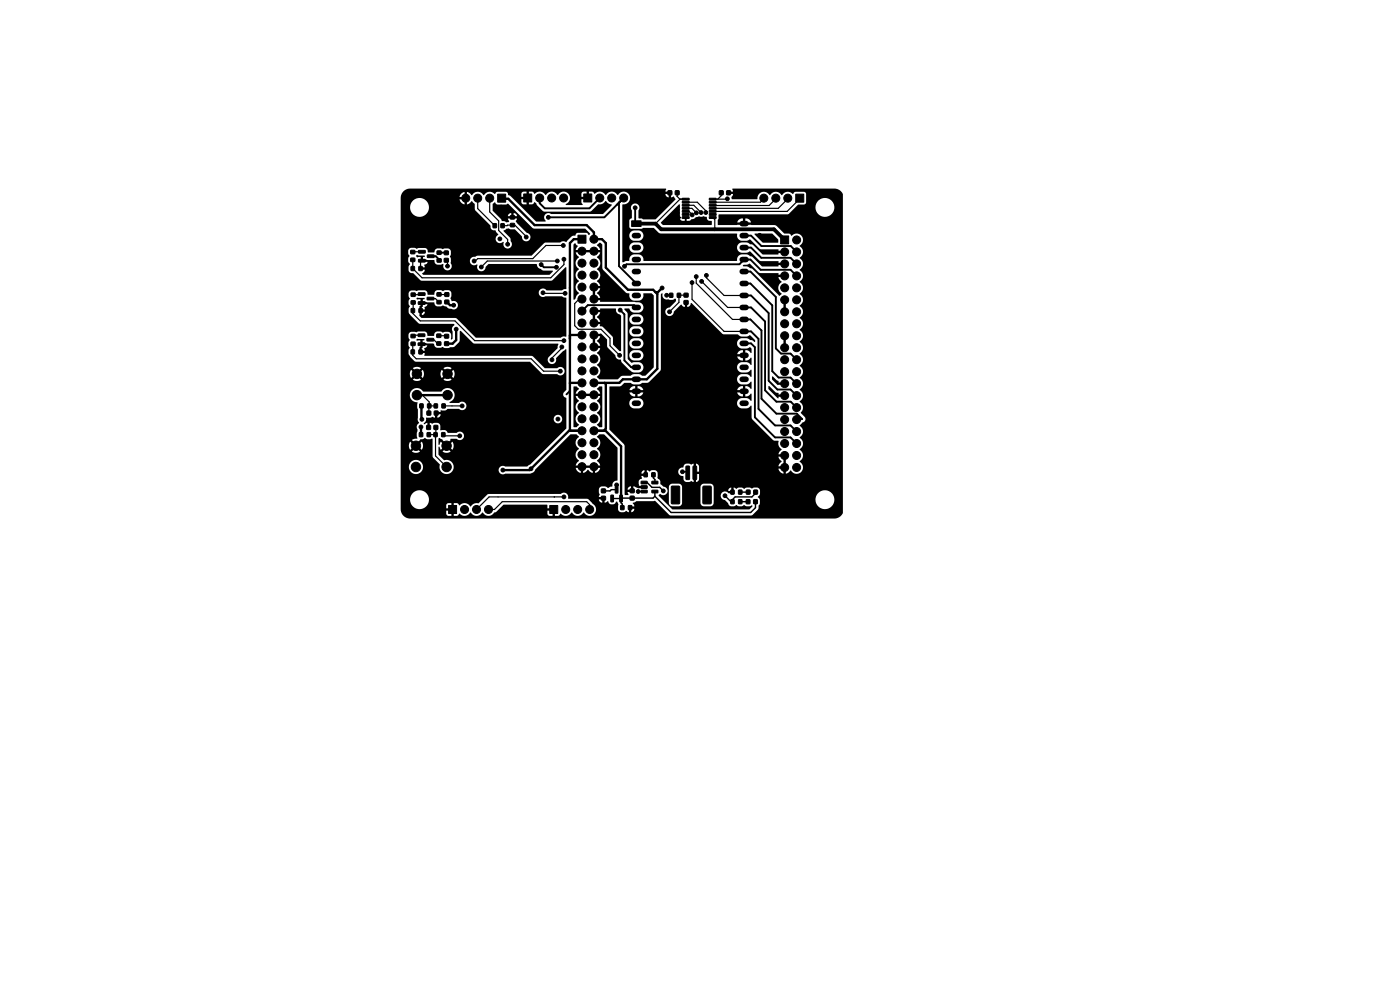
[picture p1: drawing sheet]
<svg xmlns="http://www.w3.org/2000/svg" width="297mm" height="210mm" viewBox="0 0 297 210" stroke-linecap="round" stroke-linejoin="round" font-family="sans-serif">
<g fill="#000" stroke="#000" stroke-width=".21">
<path d="M87.2 56.5h.7v.9h-.7zM87.2 54.8h.8v.7h-.8zM87.2 53.1h.8v.7h-.8zM88.8 53.2l1.3-.1 .1 .5-1.3 .1zM88.8 55h1.3l.1 .5-1.3 .1zM88.9 56.5h.7v.9h-.7zM90.7 54.1h1.3l.1 .5h-1.4zM92.7 53.3h.9v.6h-.9zM92.7 54.9h.9v.7h-.9zM94.3 53.3h.8v.7h-.8zM94.3 54.8h.8v.8h-.8zM104.6 47.5h.7v.8h-.7z"/>
<path d="M105.6 41.2h1.7v1.7h-1.7zM106.3 47.5h.7v.8h-.7zM108.3 45.8h.8v.6h-.8zM108.3 47.4h.8v.7h-.8zM111.1 41.2h1.7v1.7h-1.7zM122.6 49.9h1.7v1.7h-1.7zM123.8 41.2h1.7v1.7h-1.7zM134 46.8h2v1.2h-2zM141.7 40.5h.8v.8h-.8zM143.3 40.5h.7v.8h-.7zM144.8 42.1h1.3l.1 .3h-1.4zM144.8 42.7h1.3l.1 .3-1.4 .1z"/>
<path d="M144.8 43.4h1.3l.1 .3h-1.4zM144.8 44h1.3l.1 .3-1.4 .1zM144.8 44.7h1.3l.1 .3h-1.4zM144.8 45.3h1.3l.1 .3-1.4 .1zM144.8 46h1.3l.1 .3h-1.4zM150.5 46h1.4v.3h-1.4zM150.5 45.3h1.4v.3l-1.4 .1zM150.5 44.7h1.4v.3h-1.4zM150.5 44h1.4v.3l-1.4 .1zM150.5 43.4h1.4v.3h-1.4zM150.5 42.7h1.4v.3l-1.4 .1zM150.5 42.1h1.4v.3h-1.4z"/>
<path d="M152.6 40.5h.8v.8h-.8zM154.2 40.5h.7v.8h-.7zM165.6 50h1.7v1.7h-1.7zM168.8 41.2h1.7v1.7h-1.7zM87.2 74.2h.7v.9h-.7zM87.2 65.5h.7v.8h-.7zM87.2 72.6h.8v.7h-.8zM87.2 70.9h.8v.7h-.8zM87.2 63.8h.9v.7h-.9zM87.2 62.2h.9v.7h-.9zM88.7 70.9l1.4-.1v.5l-1.3 .1zM88.7 72.8l1.4-.1v.5l-1.3 .1z"/>
<path d="M88.8 62.1h1.3l.1 .5-1.4 .1zM88.8 64h1.3l.1 .5-1.4 .1zM88.9 74.2h.7v.9h-.7zM88.9 65.5h.7v.8h-.7zM90.6 71.8h1.3l.1 .5h-1.4zM90.6 63.1l1.4-.1 .1 .5-1.4 .1zM92.7 70.9h.8v.7h-.8zM92.7 72.5h.8v.7h-.8zM92.7 62.1h.9v.7h-.9zM92.7 63.8h.9v.6h-.9zM94.3 70.9h.9v.8h-.9zM94.3 72.5h.9v.8h-.9z"/>
<path d="M94.4 62.1h.8v.8h-.8zM94.4 63.7h.8v.7h-.8zM142 62.2h.7v.9h-.7zM143.7 62.2h.7v.9h-.7zM145.1 62.2h.9v.8h-.9zM145.1 63.8h.9v.7h-.9zM89 91.8h.7v.8h-.7zM89.1 85.7h.6v.8h-.6zM90.6 87.2h.8v.8h-.8zM90.6 91.8h.7v.8h-.7zM90.7 85.7h.7v.8h-.7zM90.5 90.3h.8v.8h-.8z"/>
<path d="M92.1 87.2h.8v.8h-.8zM92.1 91.8h.6v.8h-.6zM92.1 85.7h.7v.8h-.7zM92.1 90.3h.8v.8h-.8zM93.7 91.8h.7v.8h-.7zM93.8 85.7h.6v.8h-.6zM145.6 98.9l.5-.1 .2 .2v2.5l-.1 .2-.7-.1zM147.1 98.9l.5-.1 .2 .2v2.5l-.1 .2-.7-.1zM95.2 107.2h1.7v1.7h-1.7zM116.6 107.2h1.7v1.7h-1.7zM127.6 103.7h.8v.8h-.8zM127.6 105.3h.8v.8h-.8z"/>
<path d="M129.6 105.1h.5v1.4l-.5-.1zM130.6 103.2h.5l-.1 1.4-.5-.1zM131.5 105.1h.5v1.4l-.5-.1zM131.7 107.3h.7v.8h-.7zM133.3 107.3h.7v.8h-.7zM133.7 105.3h.8v.7h-.8zM133.7 103.7h.8v.8h-.8zM136 102.1h1.2l.1 .5-1.2 .1zM136 103.1l1.2-.1 .1 .5-1.2 .1zM136 104h1.2l.1 .5-1.2 .1zM136.6 100.3h.7v.8h-.7zM138.3 104h1.2l.1 .5-1.2 .1z"/>
<path d="M138.3 102.1h1.2l.1 .5-1.2 .1zM138.3 100.3h.7v.8h-.7zM142.5 103.2l1.4-.1 .3 .2v3.4l-.2 .2h-1.4l-.2-.2zM149.2 103.2l1.4-.1 .3 .2v3.4l-.2 .2h-1.4l-.2-.2zM155 106h.7v.8h-.7zM155 104h.7v.8h-.7zM156.7 106h.7v.8h-.7zM156.7 104h.7v.8h-.7zM158.3 106h.8v.8h-.8zM158.4 104h.7v.8h-.7zM159.9 106h.7v.8h-.7zM159.9 104h.8v.8h-.8z"/>
<circle cx="94.6" cy="43.8" r=".4"/>
<circle cx="94.9" cy="56.5" r=".4"/>
<circle cx="98.8" cy="42" r=".85"/>
<circle cx="100.6" cy="55.4" r=".4"/>
<circle cx="101.3" cy="42" r=".85"/>
<circle cx="102.1" cy="56.6" r=".4"/>
<circle cx="103.9" cy="42" r=".85"/>
<circle cx="106" cy="50.7" r=".4"/>
<circle cx="106.3" cy="43.9" r=".4"/>
<circle cx="106.3" cy="52.6" r=".4"/>
<circle cx="107.7" cy="51.8" r=".4"/>
<circle cx="108.6" cy="40.9" r=".4"/>
<circle cx="111.6" cy="50.3" r=".4"/>
<circle cx="111.8" cy="52.2" r=".4"/>
<circle cx="114.5" cy="42" r=".85"/>
<circle cx="114.8" cy="56.1" r=".4"/>
<circle cx="116.3" cy="46.1" r=".4"/>
<circle cx="117" cy="42" r=".85"/>
<circle cx="118" cy="56.7" r=".4"/>
<circle cx="118.2" cy="55.4" r=".4"/>
<circle cx="119.5" cy="52.1" r=".4"/>
<circle cx="119.6" cy="42" r=".85"/>
<circle cx="119.6" cy="55" r=".4"/>
<circle cx="119.9" cy="49.1" r=".4"/>
<circle cx="122.3" cy="42.9" r=".4"/>
<circle cx="123.5" cy="58.4" r=".85"/>
<circle cx="123.5" cy="55.8" r=".85"/>
<circle cx="123.5" cy="53.3" r=".85"/>
<circle cx="126" cy="50.7" r=".85"/>
<circle cx="126" cy="53.3" r=".85"/>
<circle cx="126" cy="55.8" r=".85"/>
<circle cx="126" cy="58.4" r=".85"/>
<circle cx="127.2" cy="42" r=".85"/>
<circle cx="129.8" cy="42" r=".85"/>
<circle cx="132.3" cy="42" r=".85"/>
<circle cx="132.5" cy="56.5" r=".4"/>
<circle cx="132.8" cy="50" r=".4"/>
<circle cx="134.7" cy="44.1" r=".4"/>
<circle cx="136.4" cy="41.4" r=".4"/>
<circle cx="138.8" cy="45" r=".4"/>
<circle cx="142.6" cy="54.4" r=".4"/>
<circle cx="143.3" cy="45.2" r=".4"/>
<circle cx="146.8" cy="59.9" r=".4"/>
<circle cx="146.8" cy="45.6" r=".4"/>
<circle cx="147.7" cy="58.7" r=".4"/>
<circle cx="147.7" cy="45.1" r=".4"/>
<circle cx="148.7" cy="45.1" r=".4"/>
<circle cx="148.8" cy="59.7" r=".4"/>
<circle cx="149.7" cy="45.1" r=".4"/>
<circle cx="149.9" cy="58.4" r=".4"/>
<circle cx="154.3" cy="42.2" r=".4"/>
<circle cx="160.4" cy="47.1" r=".4"/>
<circle cx="161.2" cy="49.9" r=".4"/>
<circle cx="162" cy="42" r=".85"/>
<circle cx="164.6" cy="42" r=".85"/>
<circle cx="166.5" cy="53.4" r=".85"/>
<circle cx="166.5" cy="58.5" r=".85"/>
<circle cx="166.5" cy="56" r=".85"/>
<circle cx="167.1" cy="42" r=".85"/>
<circle cx="169" cy="56" r=".85"/>
<circle cx="169" cy="58.5" r=".85"/>
<circle cx="169" cy="50.9" r=".85"/>
<circle cx="169" cy="53.4" r=".85"/>
<circle cx="88.4" cy="79.3" r="1"/>
<circle cx="94.9" cy="79.3" r="1"/>
<circle cx="96.2" cy="64.7" r=".4"/>
<circle cx="96.8" cy="69.8" r=".4"/>
<circle cx="98.8" cy="66" r=".4"/>
<circle cx="98.8" cy="73.4" r=".4"/>
<circle cx="115.2" cy="62.1" r=".4"/>
<circle cx="117.1" cy="76.3" r=".4"/>
<circle cx="118.9" cy="78.7" r=".4"/>
<circle cx="119.2" cy="73.6" r=".4"/>
<circle cx="119.6" cy="72.3" r=".4"/>
<circle cx="119.9" cy="62.2" r=".4"/>
<circle cx="123.5" cy="63.4" r=".85"/>
<circle cx="123.5" cy="66" r=".85"/>
<circle cx="123.5" cy="76.1" r=".85"/>
<circle cx="123.5" cy="71.1" r=".85"/>
<circle cx="123.5" cy="60.9" r=".85"/>
<circle cx="123.5" cy="68.5" r=".85"/>
<circle cx="123.5" cy="78.7" r=".85"/>
<circle cx="123.5" cy="73.6" r=".85"/>
<circle cx="126" cy="63.4" r=".85"/>
<circle cx="126" cy="76.1" r=".85"/>
<circle cx="126" cy="66" r=".85"/>
<circle cx="126" cy="68.5" r=".85"/>
<circle cx="126" cy="71.1" r=".85"/>
<circle cx="126" cy="60.9" r=".85"/>
<circle cx="126" cy="73.6" r=".85"/>
<circle cx="126" cy="78.7" r=".85"/>
<circle cx="131.4" cy="75.4" r=".4"/>
<circle cx="131.6" cy="65.8" r=".4"/>
<circle cx="140.5" cy="61.1" r=".4"/>
<circle cx="141.4" cy="62.6" r=".4"/>
<circle cx="142" cy="66.1" r=".4"/>
<circle cx="148.1" cy="66.7" r=".4"/>
<circle cx="164" cy="60.2" r=".4"/>
<circle cx="166.5" cy="66.1" r=".85"/>
<circle cx="166.5" cy="68.7" r=".85"/>
<circle cx="166.5" cy="76.3" r=".85"/>
<circle cx="166.5" cy="71.2" r=".85"/>
<circle cx="166.5" cy="61.1" r=".85"/>
<circle cx="166.5" cy="63.6" r=".85"/>
<circle cx="166.5" cy="73.8" r=".85"/>
<circle cx="166.5" cy="78.8" r=".85"/>
<circle cx="169" cy="73.8" r=".85"/>
<circle cx="169" cy="78.8" r=".85"/>
<circle cx="169" cy="66.1" r=".85"/>
<circle cx="169" cy="63.6" r=".85"/>
<circle cx="169" cy="76.3" r=".85"/>
<circle cx="169" cy="68.7" r=".85"/>
<circle cx="169" cy="71.2" r=".85"/>
<circle cx="169" cy="61.1" r=".85"/>
<circle cx="174.6" cy="69.2" r=".4"/>
<circle cx="88.2" cy="99.1" r="1"/>
<circle cx="88.2" cy="94.6" r="1"/>
<circle cx="88.4" cy="83.8" r="1"/>
<circle cx="89.3" cy="90.6" r=".4"/>
<circle cx="89.5" cy="88.9" r=".4"/>
<circle cx="94.7" cy="99.1" r="1"/>
<circle cx="94.7" cy="94.6" r="1"/>
<circle cx="94.9" cy="83.8" r="1"/>
<circle cx="97.5" cy="92.5" r=".4"/>
<circle cx="98" cy="86.1" r=".4"/>
<circle cx="106.7" cy="99.7" r=".4"/>
<circle cx="112" cy="91.8" r=".4"/>
<circle cx="112.6" cy="99.4" r=".4"/>
<circle cx="118.4" cy="88.9" r=".4"/>
<circle cx="123.5" cy="93.9" r=".85"/>
<circle cx="123.5" cy="81.2" r=".85"/>
<circle cx="123.5" cy="86.3" r=".85"/>
<circle cx="123.5" cy="88.8" r=".85"/>
<circle cx="123.5" cy="99" r=".85"/>
<circle cx="123.5" cy="96.5" r=".85"/>
<circle cx="123.5" cy="83.8" r=".85"/>
<circle cx="123.5" cy="91.4" r=".85"/>
<circle cx="126" cy="88.8" r=".85"/>
<circle cx="126" cy="81.2" r=".85"/>
<circle cx="126" cy="83.8" r=".85"/>
<circle cx="126" cy="99" r=".85"/>
<circle cx="126" cy="93.9" r=".85"/>
<circle cx="126" cy="86.3" r=".85"/>
<circle cx="126" cy="91.4" r=".85"/>
<circle cx="126" cy="96.5" r=".85"/>
<circle cx="166.5" cy="81.4" r=".85"/>
<circle cx="166.5" cy="86.5" r=".85"/>
<circle cx="166.5" cy="99.2" r=".85"/>
<circle cx="166.5" cy="89" r=".85"/>
<circle cx="166.5" cy="96.6" r=".85"/>
<circle cx="166.5" cy="83.9" r=".85"/>
<circle cx="166.5" cy="94.1" r=".85"/>
<circle cx="166.5" cy="91.5" r=".85"/>
<circle cx="169" cy="81.4" r=".85"/>
<circle cx="169" cy="83.9" r=".85"/>
<circle cx="169" cy="94.1" r=".85"/>
<circle cx="169" cy="96.6" r=".85"/>
<circle cx="169" cy="89" r=".85"/>
<circle cx="169" cy="91.5" r=".85"/>
<circle cx="169" cy="86.5" r=".85"/>
<circle cx="169" cy="99.2" r=".85"/>
<circle cx="89.3" cy="100.9" r=".4"/>
<circle cx="98.6" cy="108.1" r=".85"/>
<circle cx="101.1" cy="108.1" r=".85"/>
<circle cx="103.6" cy="108.1" r=".85"/>
<circle cx="113" cy="103.6" r=".4"/>
<circle cx="119.6" cy="105.4" r=".4"/>
<circle cx="120" cy="108.1" r=".85"/>
<circle cx="122.6" cy="108.1" r=".85"/>
<circle cx="125.1" cy="108.1" r=".85"/>
<circle cx="130.8" cy="102.9" r=".4"/>
<circle cx="135.4" cy="104.3" r=".4"/>
<circle cx="140.7" cy="104.1" r=".4"/>
<circle cx="141.2" cy="102.1" r=".4"/>
<circle cx="144.8" cy="100.1" r=".4"/>
<circle cx="146.6" cy="106.6" r=".4"/>
<circle cx="153.8" cy="105.2" r=".4"/>
</g>
<g fill="none" stroke="#000" stroke-width="1.2">
<path d="M134.6 50h.8M134.6 52.5h.8M134.6 55.1h.8M134.6 57.6h.8M157.5 50h.8M157.5 52.5h.8M157.5 55.1h.8M157.5 57.6h.8M157.5 47.4h.8M134.6 60.1h.8M134.6 62.7h.8M134.6 65.2h.8"/>
<path d="M134.6 67.8h.8M134.6 70.3h.8M134.6 72.8h.8M134.6 75.4h.8M134.6 77.9h.8M157.5 60.1h.8M157.5 62.7h.8M157.5 65.2h.8M157.5 67.8h.8M157.5 70.3h.8M157.5 72.8h.8M157.5 75.4h.8"/>
<path d="M157.5 77.9h.8M134.6 80.5h.8M134.6 83h.8M134.6 85.5h.8M157.5 80.5h.8M157.5 83h.8M157.5 85.5h.8"/>
</g>
<g fill="none" stroke="#000" stroke-width=".25">
<path d="M87.6 55.1v1.7M89.5 55.3l-.3 .3v1.2M89.5 53.4l-1.9 .1M94.7 55.2l.2 .3v1M101.3 42.2v2.1l3.7 3.6M103.9 42.2v2.8l1.9 1.9v2l1.9 1.9v1M106.6 47.9l2.1-.1-.1 .1M109.2 47.8l2.4 2.5M118.2 55.4h-14.8l-1.3 1.2M118.2 55.4h.1M119.5 52.1h-3.7l-2.8 2.8h-11.7l-.7 .7v-.2M119.6 55v1.1l-2.8 2.8h-27.3l-1.9-1.9"/>
<path d="M143.7 40.9l-.1 .8 .6 .5h1.3M144.3 42.2l-5.2 5.2M145.5 42.9h2.4l1.8 1.8v.4M145.5 43.5h1.7l1.5 1.6M145.5 44.2h1.3l.9 .9M145.5 44.8h.7l.6 .8M146.8 59.9v3.6l6.8 6.8h4.3M147.7 58.7v1.4l7.7 7.7h2.5M148.8 59.7l5.6 5.5h3.5M149.9 58.4v.5l3.7 3.8h4.3M151.2 46.1l.4 .5v2M153 40.9v.6l-.7 .7"/>
<path d="M154.3 42.2h-3.1M161.8 42.4l-.5 .5h-10.1M164.3 42.4l-1.1 1.2-12-.1M166.9 42.4l-1.8 1.8h-13.9M169.4 42.4l-2.4 2.4h-15.8M87.6 72.9v2.5l.7 .7h24.4l2.6 2.6h3.6M87.7 64.2l-.1 2.3 1.6 1.6h7.3l4.2 4.2h18.9M89.2 71.1h-1.6l-.2 .2M89.5 62.4l-.2 .1h-1.6M91 72.1h1l.8 .8M91.3 63.3h1.1l.7 .8M92.8 71.2l1.7 .1"/>
<path d="M93.1 62.4l1.7 .1M115.2 62.1l.1 .1h4.6M119.2 73.6v.2l-2.1 2.1v.4M123.5 63.4h-.6l-1 1v4.7l.8 .8h4.8l1.9 1.9v1.5l2 2.1M144 62.6v1.5l-2 2M144.1 62.6h1.4M144.1 62.6h-.1M88.4 83.8h1.2l1.5 1.5v.8M91 92.2h1.4M91.1 86.1l1.4 .1M91.1 86.1l-.1 1.5M92.4 92.2v4.5l2.3 2.4"/>
<path d="M92.5 90.7l-.1 1.5M94 92.2l.3 .3h3.2M94.1 86.1h3.9M103.6 108l.2 .1h1.1l1.7-1.7h17.9l.6 .7v1M117.6 105.4h.1M117.6 105.4h-13.8l-2.7 2.7M119.6 105.4h-2"/>
</g>
<g fill="none" stroke="#000" stroke-width=".4">
<path d="M91.4 54.4h1.1l.7 .7v.1M93.2 53.6h1.5M114.5 42v1.1l1.1 1.1h9.4l2.2-2.2M114.8 56.1l.6 .6h2.6M131.3 43v13.5l3.7 3.6M132.3 42l-4.1 4.1h-11.9M132.5 56.5l.4-.4h24l1-1h1.3l2.2 2.1h6.3l1.3 1.3M134.7 44.1v3.1l-.2 .2M157.9 50h1.4l2.2 2.2h6.2l1.3 1.2M157.9 52.5h1.4l2.2 2.2h6.2l1.3 1.3M157.9 57.6h1.3l5.4 5.4v10.9l1.1 1.1h2l1.3 1.3M131.6 65.8l.9 .9v9.8l1.4 1.4h1.1"/>
<path d="M135 65.2l-.5-.5h-9.8l-1.2 1.3M141.4 62.6h1M157.9 60.1h1.3l4.6 4.7v13.9l1.4 1.4h2.5l1.3 1.3M157.9 62.7h1.4l3.8 3.7v14.4l1.8 1.8h2.8l1.3 1.3M157.9 65.2h1.4l3 3v14.6l2.4 2.4h3l1.3 1.3M157.9 67.8h1.3l2.3 2.3v14.5l3.2 3.1h4.3l1.2 1.2-1.2 .1M157.9 70.3h1.4l1.6 1.6v14.8l3.5 3.6h3.3l1.3 1.2M157.9 72.8h1.4l.8 .9v14.8l4.3 4.3h3.3l1.3 1.3M120.9 82.9l-.7 .8"/>
</g>
<g fill="none" stroke="#000" stroke-width=".5">
<path d="M106.4 42.2h1.4l5.6 5.6h11.1l1.5 1.5v1.4h1.7l.8 .9v5.2l4.7 4.7h5.4l.8 .9v15.8l-2.2 2.3h-5.1l-.7 .7h-5.4M123.5 50.7h-1.8l-.8 .9v39.6l.2 .2M94.8 64.1l.7 .6h.7M96.8 69.8v2.3l-.8 .8h-1.5M123.5 71.1h-2.6M140.5 61.1l-.9 .9h-.5M88.4 83.8h6.5M89.3 90.6h.1M89.3 90.6v1.6M89.4 86.1l.1 2.8M123.5 91.4h-2.8l-8.3 8.3h-5.7M123.5 81.2l-2.6 .1"/>
<path d="M126 91.4h2.5l3.3 3.3v11M128.3 81.2l.2 .3v9.4l-.4 .5M134.7 102.6l.7 .7h1.3"/>
</g>
<path d="M135 47.4h4.1l1.2 1.2h23.9l2.3 2.3" fill="none" stroke="#000" stroke-width=".8"/>
<g fill="none" stroke="#000" stroke-width=".3">
<path d="M129.9 105.7h1.9M130.8 102.9v1h-1.1l-.3 .2h-1.4M131.8 105.7v1l.2 .2v.8M135.4 104.3h1.3M136.7 102.4h.6l1 1h1.7l.7 .7M138.6 100.7v.7l.3 .3v.7M138.9 105.3l3.5 3.4h16.9l1-1v-1.3M138.9 105.3l-.4 .4h-6.7M138.9 104.3v1M138.9 102.4h.1M144.8 100.1h.9l.2 .2M157 106.4h1.7"/>
<path d="M157 104.4h1.7M160.3 104.4v.2l-.8 .8h-3.5l-.6 .6v.4h-.3l-1.3-1.2"/>
</g>
<path d="M121.9 51.6h.2l.5 .6-.5 .8h5.2l-.1-.4-.6-.6 .5-.5h.3l.4 .4v4.8l.1 .5 4.8 4.8 .8 .3 .1 .7 .3 .5 .6 .3h1a1.25 1.25 0 0 0 1-1.6h1.7l.5 .5v15.2l-1.8 1.8h-.7l-.7-.3h-1.1l-.7 .3h-1.7l-1 .8h-3.8l-.6-.5a1.48 1.48 0 0 0 0-2.6 1.48 1.48 0 0 0 0-2.5l.6-.6 .1-.4-1.5-.1v-.5h1.5l-.1-.4-.6-.6 .6-.6 .1-.4h-1l-.1 2h-.4v-2.7l.1-.1h.3l.1 .3 1.2-.1 1.3 1.3 .1 1.7 1.6 1.6a1.07 1.07 0 0 0 1.2 1l.2 .6 2 1.9 .6 .2h1a1.1 1.1 0 0 0 1-1.1 1.1 1.1 0 0 0-1-1.1l-1.5 .2-.8-.8v-.9h.3l.1 .6 .5 .5 1.3 .1a1.1 1.1 0 0 0 1.1-1.1 1.1 1.1 0 0 0-1-1.1l-1.3 .1-.5 .3-.2 .6h-.3v-2.5h.3v.2a1.1 1.1 0 0 0 1 .9h1a1.1 1.1 0 0 0 1-1 1.1 1.1 0 0 0-1-1.2l-1.3 .1-.5 .4-.2 .6h-.3v-2.6h.3a1.11 1.11 0 0 0 1 1.2h1a1.1 1.1 0 0 0 1-1.1 1.1 1.1 0 0 0-1-1.1l-1.3 .1-.5 .4-.2 .5h-.3v-2.5h.3v.2a1.1 1.1 0 0 0 1 1h1a1.1 1.1 0 0 0 1-1.1 1.1 1.1 0 0 0-1-1.1h-1.3l-.5 .4-.2 .6h-.3l-.1-1.2-.6-1 1-.1a1.33 1.33 0 0 0 1 .9h1a1.1 1.1 0 0 0 1-1.1 1.1 1.1 0 0 0-1-1.1l-8.1-.1-.1-.3h-1l-.1 .3h-.4v-.8h1.5l-.1-.4-.6-.6 .6-.6 .1-.4h-1l-.1 2h-.4v-2.5l1.5-.1-.1-.4-.6-.6a1.48 1.48 0 0 0 0-2.5 1.48 1.48 0 0 0 0-2.6l.6-.5 .1-.5h-5.2l.2 .5 .5 .5-.5 .6-.2 1 .2 .4 .5 .6-.5 .6-.2 .9 .2 .4 .5 .6-.5 .6-.2 .7 .2 .7 .5 .6-.5 .6-.2 .5-.4 .3v-11.7zM85.5 40.6l.7-.4 .8-.2h54.2l.1 .1-.1 .5 1.1 .1 .1 1.2 .5-.2 .4 .5-4.2 4.3h-2.6l-.4-.2h-.6v-1.7a.91 .91 0 0 0-.4-1.3 .91 .91 0 0 0-1.2 .6l.1 .8v1.5l-.5 .5v1.4l.4 .4 4.7-.2 1.1 1.1 .5 .1h16.1l.1 .6a1.1 1.1 0 0 0 1 1h1.1l.6-.3 2.3 2.1h3.6l.1 .3h1.5l.1 .7-.1 .1h-.3l-.1-.3h-1.1l-.1 .3h-3.2l-2-2-1.4-.6h-1.1l-.4 .2-.3 .3-.2 .6 .2 .7 .5 .4h1.4l.6-.3 2.2 2.1h3.8v.3h1.1l.1-.3h.3l.1 1.1h-.4l-.1-.3h-1.1l-.1 .3h-3.3l-2-2-1.3-.5h-1.1l-.4 .1-.4 .5-.3 .8-19.7-.1a1.16 1.16 0 0 0-1-1.3h-1.3l-.6 .6-.1 .7-1.5 .3v-3.1h1.5l.1 .6 .5 .4 1.3 .1a1.1 1.1 0 0 0 1.1-1.1 1.1 1.1 0 0 0-1-1.1h-1.1l-.4 .2-.3 .3-.2 .6h-1.5v-2.6h1.5v.2a1.1 1.1 0 0 0 1 1h1a1.1 1.1 0 0 0 1-1.1 1.1 1.1 0 0 0-1-1.1h-1.1l-.4 .1-.3 .3-.2 .6h-1.5v-6.5a1.41 1.41 0 0 0 1.4-.7 1.41 1.41 0 0 0 0-1.5h7.8a.68 .68 0 0 0 .7 .7l-.1-.8-8.4 .1-.4-.4-.7-.2-.7 .2-.6 .6-.6-.6-.6-.2-.7 .2-.6 .6-.6-.6-.4-.1h-.7l-.7 .4-.3-.4-.8-.1-.1 1.6-1.6 .1v.6l.3 .4v.2h-3.5l-.1-.2a1.39 1.39 0 0 0 .9-1.6h3.5v-1l-.9 .1-.2 .9h-2.4l-.1-.2a1.35 1.35 0 0 0-1.7-.8l-.8 .7-.6-.6-.9-.1-.4 .1-.6 .6-.6-.6-.5-.1h-.7l-.6 .4-.4-.4h-.8v2.6h.7l.5-.4 1.7 1.8 .4 .2h9.6l.4-.2 1.5-1.4a1.75 1.75 0 0 0 1.6-.7l.5 .6 .7 .3-1.9 1.9h-11a.89 .89 0 0 0-1.2 0l-.3 .7 .3 .9h-2l-4.1-4.1h1l.3 .4h.8v-1h-1.1v.6h-1l-1.1-1.2h3.2v-1l-.9 .1-.2 .9h-2.1l-.7-.3-.1-.5-.4-.2h-1.8l-.5 .5-.7-.4-.6-.1-.7 .3-.3 .4-.2-.1a1.35 1.35 0 0 0-1.4-.6l-.4 .2-.6 .5-.6-.5-.4-.2v2.7l.4-.2 .6-.5 .6 .6 .1 1.3 3.2 3.2 .2 .8 .3 .2 .6 .1 .6 .8-.4 .4-.2 .6a.9 .9 0 0 0 .6 .8 .9 .9 0 0 0 1-.2l.2 .1-.1 .4a.92 .92 0 0 0 1.3 .8 .92 .92 0 0 0 .2-1.5l-.1-.7-1.4-1.4 .6-.5 .5-.1 .4 .2 1 .1 1.4 1.4v.4a.91 .91 0 0 0 1 .7 .91 .91 0 0 0 .8-.9 .91 .91 0 0 0-.8-.9l-2.3-2.4 .3-.6h-1.9v.2a.28 .28 0 0 1 .2 .2 .28 .28 0 0 1-.1 .3l-.5 .1-.5-.3h-.4l-.2-.4-.6-.7h4a.69 .69 0 0 0-.7-.6v.6h-.5v-.6a.65 .65 0 0 0-.8 .6h-2l-1.2-1.1v-1.4l.5-.4 .5 .5h1.8l.5-.2 5.4 5.3h10.9l1.1 1.1-.3 .3-.5-.5h-1.9l-.2 .1-.3 .5-.8 .2-1.1 1.1-.7-.1-.6 .2-3.2 .1-2.8 2.7h-11.6l-1.2 .5-.3 .5v.4a.97 .97 0 0 0 1.5 .5v.7a.92 .92 0 0 0 1 .7 .92 .92 0 0 0 .8-.9l.7-.6h10.1l.1 .1a.91 .91 0 0 0 .8 .9l.5 .4h2l.1 .2-.8 .7h-26.7l-.2-.3 .4-.3 .1-.5h-1.1v-.4l1.1-.1-.1-.5 .5-.2 .2-.4-1.4-.1-.1-1-.7 .1-.2-.3a.34 .34 0 0 1 .5-.1h1.3v.3h-.3v.6l2.3 .1 .3 .8 .4 .1 1.2-.1v.5a.94 .94 0 0 0 1.4 .8 .94 .94 0 0 0 .2-1.6v-.9l-.2-.4 .2-.4v-.7l-.1-.3-.4-.3-1.2 .2-1.1-.2-.5 .3-.3 .6-1.2-.1-.2-.6-.4-.3h-1.4l-.4 .2-.4-.2h-.8l-.3 .1-.3 .4v.7l.3 .5-.3 .5v.6l.3 .6-.2 .6v.9l.4 .4 .6 .1 1.5 1.4 .3 .2h27.4l3.2-2.9v4.6l-.9 .3h-3.2a1.09 1.09 0 0 0-1.1-.4l-.4 .4-.2 .5a.92 .92 0 0 0 .5 .8 .92 .92 0 0 0 .9 0h3.5l.9 .3v8.2h-.6l-.6 .2h-17.9l-4.2-4.1-7.3-.1-.5-.5 .5-.1a.68 .68 0 0 0 .6-.7h-.6v.7h-.5v-1.2h1.1l-.1-.4 .4-.3 .3-.4h-1l-.2 1.1h-.5v-.7l.2-.1v-1.3h-.7l-.2-.1 .2-.3 1.5 .1v.3h-.3v.5l2.4 .1 .2 .6 .3 .2 .9 .1a.64 .64 0 0 1 1 0l.7 .5h.5a.93 .93 0 0 0 1.4-.8 .93 .93 0 0 0-1.3-.9l-.3-.5 .3-.5v-.7l-.3-.4-.3-.1h-.8l-.5 .2-.4-.2h-.8l-.4 .2-.3 .7h-1.2l-.2-.7-.5-.2h-1.3l-.4 .1-1.1-.1-.5 .3-.1 .9 .3 .6-.3 .4v.6l.3 .6-.3 .5v.8l.4 .6 1.7 1.7 .3 .1h7.1l.2 .2-.5 .7 .1 2.2-.2 .2-.2-.1 .1-1.1-.6-.4h-.8l-.3 .2-.5-.3h-.8l-.4 .3-.3 .7-1.3-.1-.2-.6-.4-.3h-1.4l-.4 .2-1-.1-.4 .1-.2 .5v.6l.2 .5-.2 .6v.6l.2 .4-.2 .5v.9l.4 .7 .8 .8 .4 .1h24.1l2.7 2.6 3.1 .1a.91 .91 0 0 0 1.3-.1 .91 .91 0 0 0 0-1.3 .91 .91 0 0 0-1.3 .1h-2.6l-2.5-2.5-.3-.1h-22.7l-.1-.1 .1-.5h-1.1v-.5h1.1l-.1-.5 .4-.2 .2-.4h-.9l-.2 1.1h-.5v-.6l.2-.2v-1.4l-.6 .1a.21 .21 0 0 1-.3-.3 .2 .2 0 0 1 .3-.1h1.4v.3h-.3v.6l2.2 .1 .4 .6 .4 .3h.8l.4-.2 .4 .2h.7l1.2-.2 .3-.1 1-1.1v-2l.2-.2 2.6 2.5 .3 .2h17.8l-.1 1-1.8 1.8-.3 .4a.93 .93 0 0 0 1 1.1 .93 .93 0 0 0 .8-1.3l1.4-1.4 .6-.4h.1l.1 8.5-.6 .7a.73 .73 0 0 0 .5 1.1v6.5l-7.6 7.6-.6 .5h-4.7l-.6-.2-.7 .4-.1 .5a.92 .92 0 0 0 1.4 .8h5.3l.8-.4 .6-.8h8.2l.3 .6 .8 .4h.7l.8-.7 .8 .7h.8a1.3 1.3 0 0 0 1-1h-1l-.1 1h-.4l-.1-1h-2v1h-.5v-1h-9.3l7.2-7.2h1.2l.5 .6-.5 .5-.2 .5 .1 .7 .6 .8-.5 .6-.2 .4 .2 .9 .5 .6-.5 .6-.2 .4h5.2l-.1-.4-.6-.6a1.48 1.48 0 0 0 0-2.5 1.48 1.48 0 0 0 0-2.5l.5-.6h1l2.9 2.9v6.9l-.6 .2-.3 .2-.2 .9-.8 .3-.8-.3-1 .1-.2 .5v.7l.1 .4-.2 .5h1.2l.1 1.2 .6-.3 .3 .4 .4 .3 .7-.1 .4-.5h.2l.3 .6-.1 1 .2 .4 .4 .3 .8-.1a.52 .52 0 0 1 .8 .1h.6a.69 .69 0 0 0 .7-.8h-.7v.7h-.5v-1.1l1.2-.1-.4-.7 .8-.4 3.9-.1 3 3 .4 .2h17.1l1.4-1.4 .1-.7 .3-.5v-.8h11.8a2.01 2.01 0 0 0 2.9 1.8 2.01 2.01 0 0 0 .3-3.4 2.01 2.01 0 0 0-3.2 1.3v.3h-11.8l-.4-.6 .4-.4v-1l-.2-.4-.4-.2h-.7l-.4 .2-.4-.2h-.7l-.5 .3-.6-.3h-.6l-.5 .3-.6-.3v1.2h-1l-.5-.3h-.4l-.5 .2-.3 .6a.95 .95 0 0 0 .9 1l1.1 1.2 .7 .1 .4-.1a.45 .45 0 0 1 .7 .1h.7l.4-.3 .5 .3h.8l.4-.2 .1 .1-.7 .8h-16.2l-1.4-1.4h.6l.2 .4 .4 .3h1.5a.74 .74 0 0 0 .7-.7h3.9l.2 .4 .4 .3h1.6l.4-.3 .2-.3v-2.7h3.7v-.7a.69 .69 0 0 0-.6 .7h-3.1v-.9l-.3-.4-.4-.2-1.7 .1-.4 .5v3.5h-3.9v-3.5l-.2-.3-.4-.3h-1.6l-.5 .4-.1 3.7h-.6l-1.6-1.5 .1-.2a.38 .38 0 0 1 .6 0 .92 .92 0 0 0 1.2-.7 .92 .92 0 0 0-.9-1.1l-.6-.5-.1-.7-.5-.6-.1-1.3h4.5a.9 .9 0 0 0 1 .9l.2 .8 .3 .4h.8l.5-.2 .4 .2h.6l.5-.4 .1-1.2h-.6l-.1 1.6h-.4v-2.2h1.1v-.6h16.8a1.3 1.3 0 0 0 1.1 1.1v-1.1h-17.9v-.5h17.9v-2h-1.1l.2 .4 .5 .6-.5 .6-.2 .4h-16.8l-.3-.4-.3-.1-.1 1.6h-.4l-.1-1.6-.5 .2-.4-.2-.6-.1-.5 .3-.2 .6-.7 .2-.3 .7h-4.5l-.5-.4h-.6l-.5 .3-.6-.3v1.2l-1.1 .1 .1 .5-.5 .2-.2 .4v1l1.3 .1 .1 .2h-1.9l-.6-.2-.1 1.1-1.2 .1 .2 .6h-.7l-.1-1.2 1.4 .1v-.7a.71 .71 0 0 0-.8 .6h-.6v-3.4l4.2 .1v-.7l-.5 .2-.1 .4h-3.6v-5.9l-.2-.3-3-3.1v-5.6h4.2a1.1 1.1 0 0 0 1 1.1h1a1.1 1.1 0 0 0 1-1 1.1 1.1 0 0 0-1-1.2l-1.1 .1-.4 .1-.3 .3-.2 .6h-4.2v-2.2h4.2a1.09 1.09 0 0 0 1.2 .8h.5a1.08 1.08 0 0 0 1.3-.8h19.9a1.08 1.08 0 0 0 1.2 .8v-.8h-22.3l-.1 .8h-.4l-.1-.8h-5.4v-.6h28.3v-.8a1.11 1.11 0 0 0-1.2 .8h-19.9a1.08 1.08 0 0 0-1.3-.8v.8h-.4l-.1-.8a1.11 1.11 0 0 0-1.2 .8h-4.2v-.6l.1-.1h2.2l.9-.8h1.2l.6 .3 1.2 .1 .8-.4 1.3-.1 2.6-2.6v-2.9h16.2a1.09 1.09 0 0 0 1.2 .9v-.9h-17.4v-.5h17.4v-.8a1.11 1.11 0 0 0-1.2 .8h-16.2v-12.6l.2-.3 .2 .1-.1 .3a1.03 1.03 0 0 0 1.4 1h.8l.5-.3 .2 .2v.4l-1.3 1.3-.7 .3-.2 .3v.5a.92 .92 0 0 0 1 .7 .92 .92 0 0 0 .8-.9l1.5-1.5 .3 .4 .5 .1 .1-1.2 .4 .1v1.1a.67 .67 0 0 0 .7-.7l.2-.1 6.6 6.5 3.2 .1 .9 .5h1.1l.6-.3 1.1 1v.4h-.2l-.3-.3-.6-.1-.5-.3-1.2-.1-.5 .2-.4 .5-.1 .8 .6 .6 1.3 .1 .8-.3 .3 .4v.8l-.1 .1-.5-.5-.7-.1v2.2a1.57 1.57 0 0 0 1.3-.6v1.5l-.8-.5-1.3-.1-.7 .4-.2 .7 .2 .7 .8 .4 1.3-.1 .7-.5v1.5h-.1l-.7-.5h-1.3l-.6 .3-.3 .5a1.11 1.11 0 0 0 1 1.4l1.1-.1 .8-.5h.1v1.5l-.6-.5-.7-.1v2.2a1.52 1.52 0 0 0 1.3-.6v1.5l-.8-.5h-1.3l-.7 .4-.2 .6a1.1 1.1 0 0 0 1 1.1h1.1l.8-.6 .1 .1 .1 2.8 4.5 4.4 1.2 .2v1l.6 .9-.5 .5-.2 .5h1.5l.1 .1v4l.4-.2 .6-.5a1.4 1.4 0 0 0 2.3 .3 1.4 1.4 0 0 0-.4-2.2 1.48 1.48 0 0 0 0-2.5 1.48 1.48 0 0 0 0-2.6 1.48 1.48 0 0 0 0-2.5l.6-.7 .4-.2 .3-.4-.1-.5-.9-1a1.55 1.55 0 0 0-.3-2.4 1.43 1.43 0 0 0 0-2.4 1.48 1.48 0 0 0 0-2.6 1.48 1.48 0 0 0 0-2.5 1.48 1.48 0 0 0 0-2.6 1.48 1.48 0 0 0 0-2.5 1.48 1.48 0 0 0 0-2.5 1.48 1.48 0 0 0 0-2.6 1.48 1.48 0 0 0 0-2.5 1.48 1.48 0 0 0 0-2.6 1.48 1.48 0 0 0 0-2.5 1.48 1.48 0 0 0 0-2.5 1.48 1.48 0 0 0 0-2.6 1.48 1.48 0 0 0 0-2.5 1.41 1.41 0 0 0 .4-2.1 1.41 1.41 0 0 0-2.1-.1l-.5-.4-1-.1-1.7-1.6-.4-.2h-11.9l-.1-.1v-.4h7a1.09 1.09 0 0 0-1.2-.9v.9h-.5v-.8a1.08 1.08 0 0 0-1.2 .8h-4.1l.2-1.7h14.6l1.6-1.5h4.3a2 2 0 0 0 2.9 1.8 2 2 0 0 0 .3-3.4 2 2 0 0 0-3.2 1.3v.3h-4.3l.6-.6h1.3l.4-.3v-2l-.4-.4h-1.9l-.5 .5-.6-.4-.7-.1-.5 .2-.5 .5-.6-.5-.5-.2-.9 .2-.6 .5-.6-.5-.9-.2-.8 .5-.4 1.1h-5.3l-.1-.5 .3-.7h-1.1l-.1-.3 .1-.2h1.1l-.2-.5 .2-.1h21.5l1 .3 .8 .8v67.7l-.5 .7-.6 .4-.7 .1h-90l-1-.3-.7-.7h9.4l.1 .3 .3 .1h1.9l.4-.4a1.72 1.72 0 0 0 2.5-.3 1.43 1.43 0 0 0 2.5 0 1.46 1.46 0 0 0 2.2 .3h11.5l.3 .4h.8v-1.1h-1.1v.7h-11.5l.2-.3 .5-.2 1.6-1.4h9.1l.1 .7 1.6 .1v1.5h.9l.3-.4a1.59 1.59 0 0 0 2.4-.3 1.43 1.43 0 0 0 2.5 0 1.42 1.42 0 0 0 2.3 .3 1.42 1.42 0 0 0-.5-2.3l-.7-.8h2.1a.71 .71 0 0 0 .8 .7l-.1-.7-7.2-.2a.93 .93 0 0 0-.3-1 .93 .93 0 0 0-1.2 0l-15.3 .1-2.2 1.9-.9 .1-.7 .6-1.1-.7-.7 .1-.7 .4-.3-.4-.8-.1v2.7h-.5l-.1-1.1h-1v.7h-9.4l-.3-.7v-2.3h2a2.01 2.01 0 0 0 2.9 1.8h5.8l.1-1.1-1 .2-.1 .9h-4.8l.2-.1a2.01 2.01 0 0 0-.1-3.5 2.01 2.01 0 0 0-3 1.8h-2v-6.9h1.7a1.51 1.51 0 0 0 2.2 1.3 1.51 1.51 0 0 0 .2-2.6 1.51 1.51 0 0 0-2.3 1l-.1 .3h-1.7v-3.3h2.4a1.44 1.44 0 0 0 1.7 0l-.9-.9-.8 .9h-2.4v-1.2h1.7l.3 .8 .9-.8h.7l.9 .8a1.42 1.42 0 0 0 0-1.7l-.9 .9h-.7l-.9-.9-.3 .9h-1.7v-10.8h1.9l.1 .3a1.6 1.6 0 0 0 1.6 1.3v3.5l.3 .8-.5 .7 .2 .7-.2 1.4 .2 .4-1.2 .4 .8 .9 1-1 .6-.1a.51 .51 0 0 1 .8 .1l1.2-.1v3.8l1.5 1.6v.8a1.51 1.51 0 0 0 1.8 1.1 1.51 1.51 0 0 0 1.1-1.9 1.51 1.51 0 0 0-2-.9l-1.2-1.2v-.6h.9a1.47 1.47 0 0 0 1.7 0l-.9-.9-.8 .9h-.9v-1h.2l.3 .6 .9-.8h.7l.9 .8a1.42 1.42 0 0 0 0-1.7l-.9 .9h-.7l-.9-.9-.4 .7-.1-1.4 .3-.1 .5 .3 .9 1 .9-.9v-.2h1.3a.91 .91 0 0 0 1.3 0 .91 .91 0 0 0-.1-1.3 .91 .91 0 0 0-1.3 0h-1.8l-.5-.5h-1.1v-1.2l-.6-.4h-.7l-.4 .2-.5-.2v1.1l-.2 .1h-.3v-1.2l-.6 .3-.2-.2 .4-.5 .1-.4h27.1a.9 .9 0 0 0 1.3 .8 .9 .9 0 0 0 .1-1.5 .9 .9 0 0 0-1.4 .5v.2h-27.1v-.2l.1-.1h.9l.3-.2 1.1 .2a.71 .71 0 0 0 .7-.7h-.7v.7h-.5v-1.2h1.2v-.4l.9 .1 .6-.4h2.3a.92 .92 0 0 0 1.4 .1 .92 .92 0 0 0 0-1.4 .92 .92 0 0 0-1.4 .1h-1.8l-.1-.2a1.53 1.53 0 0 0 .7-2.4 1.53 1.53 0 0 0-2.5 .2h-3.8l-.8-.7-.7-.1-.9 .4-.4 .6-.1 .5h-1.9v-3.3l2.6 .1a1.48 1.48 0 0 0 1.7-.1l4.8 .1a1.44 1.44 0 0 0 1.7-.1l-.9-.8-.8 .8h-4.8l-.9-.8-.8 .8h-2.6v-1.2h1.9l.3 .9 .9-.9h.7l.9 .9 .2-.9h3.5l.3 .9 .9-.9h.7l.9 .9a1.44 1.44 0 0 0 0-1.7l-.9 .8h-.7l-.9-.8-.3 .8h-3.5l-.2-.8-.9 .8h-.7l-.9-.8-.3 .8h-1.9v-1.2h2.6l.8 .9 .9-.9h4.8l.8 .9 .9-.9a1.44 1.44 0 0 0-1.7 0h-4.8a1.47 1.47 0 0 0-1.7 0h-2.6v-34.1h2a2 2 0 0 0 3 1.7 2 2 0 0 0 0-3.4h7.5l.4 .8 .7 .3-.1-1.1h-8.5l-1-.3-.8 .2-.7 .5-.3 .5-.2 .8h-2v-2.2h13.5l.1-1.1a1.3 1.3 0 0 0-1.1 1.1h-12.5zM140.2 47.2l3.9-3.9 .1 .1 .1 .5-.1 2 .4 .3-.4 .1 .2 .4 .9 .1 .1-.6 .3 .1v.5h.6l.4-.3 .6-.1a2.02 2.02 0 0 1 1.7-.4h.9l.2 .7 .9 .2v.8h-10.3l-.5-.4zM157.6 56.3l1.4-.4 2.2 2h3.9v.4h1.1l.1-.4h.3v.9h-1.5l.2 .4 .5 .6-.5 .6-.2 .7 .2 .6 .5 .7-.5 .3-5.6-5.6-1.1-.6h-.9zM160.1 49.6l3.7-.1 1.3 1.3v.6l-3.3 .1zM125.8 65.5l.4-.1 .1 .3h1l.1-.3h3.2l.1 .2a.94 .94 0 0 0 .8 1.1l.3 .3-.1 7.5-.3-.1-1.4-1.3-.1-1.7-2-2.1-.6-.1v-.4h-1l-.1 .4h-.4v-.9h1.5l-.1-.5-.6-.5 .6-.6 .1-.5h-1l-.1 2.1h-.4zM163.8 79.9l1.3 .9v.3h1.5l.1 .8h-.4l-.1-.3-1.3 .1-1.1-1.2zM166.2 71h.4l.1 .1v2.8l-.1 .1-.4-.1zM166.2 63.4l.4-.1 .1 .2v2.8l-.1 .1-.4-.1zM121.7 82h.6l.5 .4-.7 1.1h5.2l-.7-1.1 .5-.4h.7v8.6h-.7l-.5-.4a1.6 1.6 0 0 0 0-2.7 1.43 1.43 0 0 0 0-2.5l.6-.6 .1-.4h-5.2l.2 .4 .5 .6-.5 .6-.2 .9 .2 .5 .5 .6-.5 .6-.2 .9 .2 .4 .5 .6-.5 .5h-.6zM163.1 81.9l1.5 1.3 .6 .2-.1 .3h1.1l.1-.4h.3l.1 .8-1.6 .1 .1 .2-.2 .1-2-1.9z" fill="#000"/>
</svg>
